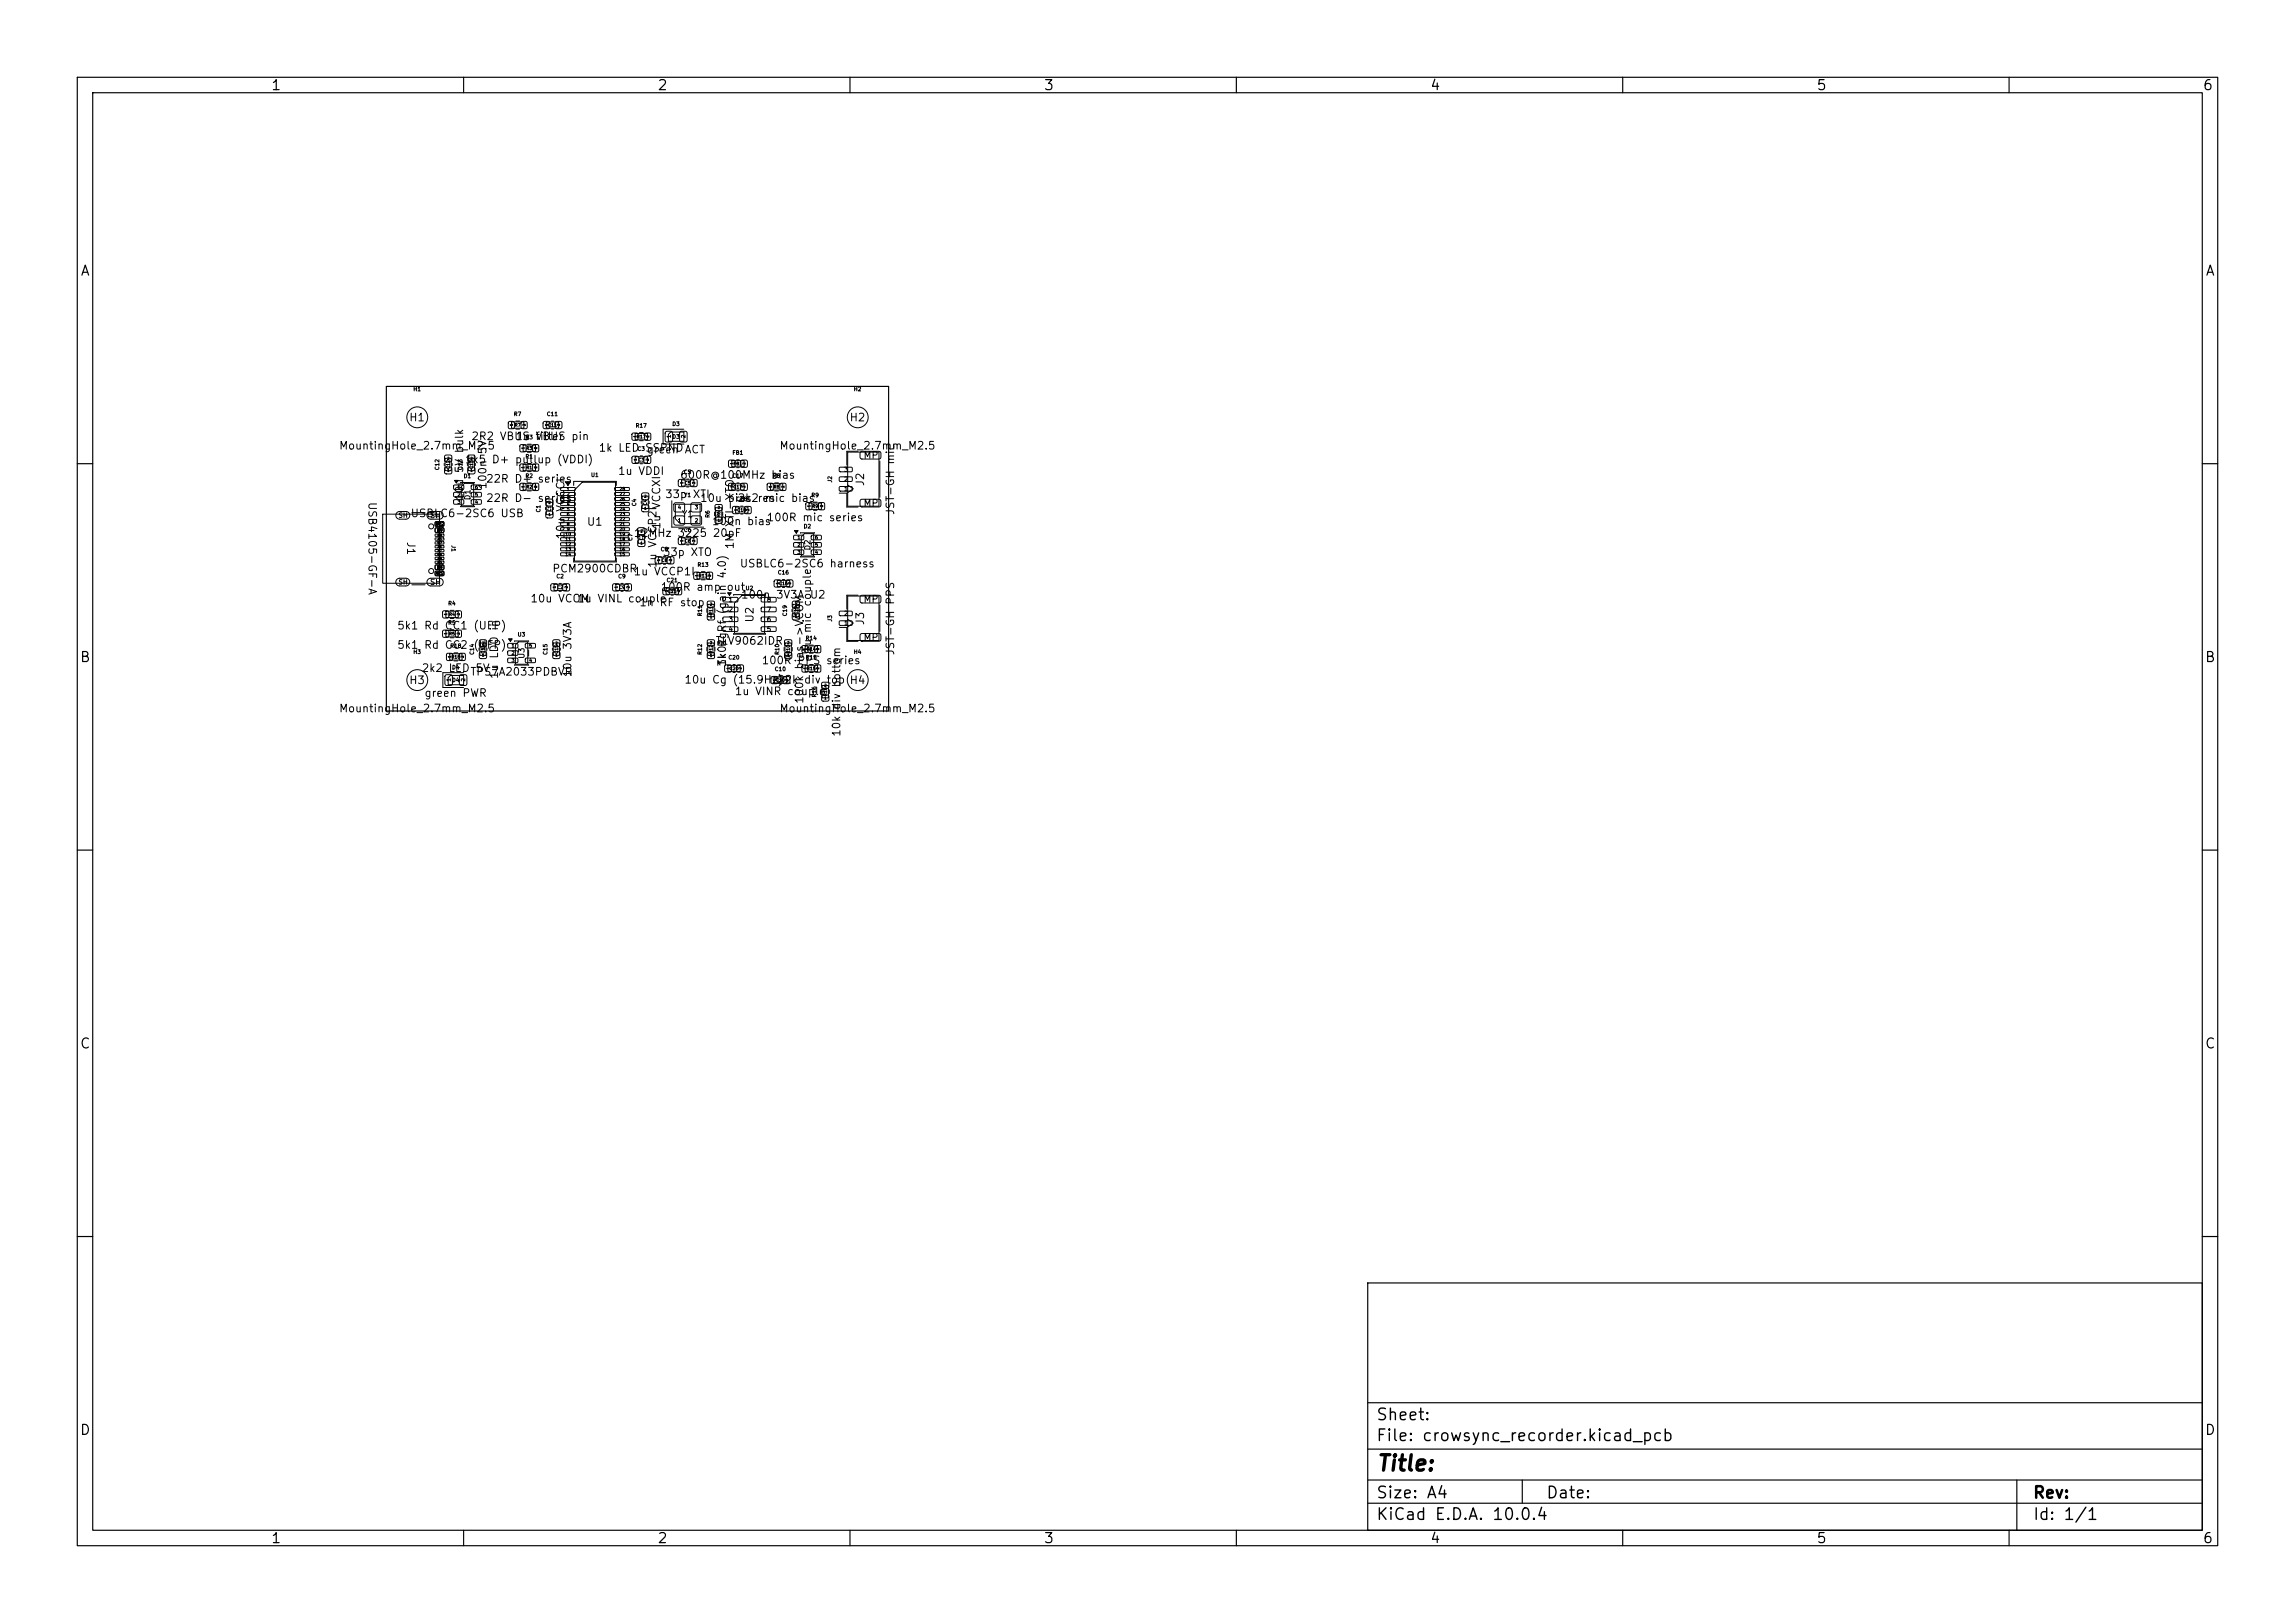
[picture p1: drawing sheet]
<svg xmlns="http://www.w3.org/2000/svg" width="297mm" height="210mm" viewBox="0 0 297 210" stroke-linecap="round" stroke-linejoin="round" font-family="sans-serif">
<defs><g id="words">
<text font-size="2" x="178" y="190.8">Title:</text>
<g font-size="1.5">
<text x="178" y="184.2">Sheet:</text>
<text x="178" y="186.9">File: crowsync_recorder.kicad_pcb</text>
<text x="178" y="197.1">KiCad E.D.A. 10.0.4</text>
<text x="178" y="194.3">Size: A4</text>
<text x="200" y="194.3">Date:</text>
<text x="263" y="194.3">Rev:</text>
<text x="263" y="197.1">Id: 1/1</text>
</g>
<g font-size="1.3">
<text x="35" y="12">1</text>
<text x="85" y="12">2</text>
<text x="135" y="12">3</text>
<text x="185" y="12">4</text>
<text x="235" y="12">5</text>
<text x="285" y="12">6</text>
<text x="10.3" y="36">A</text>
<text x="285.4" y="36">A</text>
<text x="10.3" y="86">B</text>
<text x="285.3" y="86">B</text>
<text x="10.3" y="136">C</text>
<text x="285.3" y="136">C</text>
<text x="10.3" y="186">D</text>
<text x="285.3" y="186">D</text>
<text x="35" y="200">1</text>
<text x="85" y="200">2</text>
<text x="135" y="200">3</text>
<text x="185" y="200">4</text>
<text x="235" y="200">5</text>
<text x="285" y="200">6</text>
</g>
<g font-size="1">
<text x="43.8" y="58.4">MountingHole_2.7mm_M2.5</text>
<text x="52.9" y="54.8">H1</text>
<text x="60.9" y="57.2">2R2 VBUS VBUS pin</text>
<text x="66.6" y="57.2">1u filter</text>
<text x="77.4" y="58.7">1k LED SSPNDACT</text>
<text x="83.6" y="58.9">green</text>
<text x="100.8" y="58.4">MountingHole_2.7mm_M2.5</text>
<text x="109.9" y="54.8">H2</text>
<text x="47.4" y="64.9" transform="rotate(90 47.4 64.9)">USB4105-GF-A</text>
<text x="60.1" y="60.2">1k5 D+ pullup (VDDI)</text>
<text x="60.2" y="64.9" transform="rotate(-90 60.2 64.9)">10u 5V bulk</text>
<text x="62.8" y="65.2">22R D- series</text>
<text x="62.8" y="62.7">22R D+ series</text>
<text x="63.2" y="63.4" transform="rotate(-90 63.2 63.4)">100n 5V</text>
<text x="79.9" y="61.7">1u VDDI</text>
<text x="86" y="64.7">33p XTI</text>
<text x="87.9" y="62.2">600R@100MHz bias</text>
<text x="90.5" y="65.2">10u bias</text>
<text x="95.4" y="65.2">2k2res</text>
<text x="98.9" y="65.2">mic bias</text>
<text x="112.1" y="63" transform="rotate(-90 112.1 63)">J2</text>
<text x="52.4" y="70" transform="rotate(90 52.4 70)">J1</text>
<text x="53.1" y="67.2">USBLC6-2SC6 USB</text>
<text x="73.3" y="69.9" transform="rotate(-90 73.3 69.9)">10u VCCCI</text>
<text x="75.9" y="68.3">U1</text>
<text x="81.9" y="69.7">12MHz 3225 20pF</text>
<text x="85.7" y="68.6" transform="rotate(-90 85.7 68.6)">1u VCCXI</text>
<text x="92.1" y="68.2">100n bias</text>
<text x="95.2" y="71.1" transform="rotate(-90 95.2 71.1)">1M XTI-XTO</text>
<text x="99.1" y="67.7">100R mic series</text>
<text x="116" y="66.7" transform="rotate(-90 116 66.7)">JST-GH mic</text>
<text x="71.4" y="74.3">PCM2900CDBR</text>
<text x="81.9" y="74.7">1u VCCP1I</text>
<text x="85.2" y="73.6" transform="rotate(-90 85.2 73.6)">1u VCCP2I</text>
<text x="85.4" y="76.7">100R amp out</text>
<text x="85.7" y="72.2">33p XTO</text>
<text x="95.7" y="73.7">USBLC6-2SC6 harness</text>
<text x="95.8" y="77.7">100n 3V3A U2</text>
<text x="51.3" y="81.7">5k1 Rd CC1 (UFP)</text>
<text x="68.6" y="78.2">10u VCOM</text>
<text x="74.6" y="78.2">1u VINL couple</text>
<text x="82.7" y="78.7">1n RF stop</text>
<text x="92.5" y="83.7">TLV9062IDR</text>
<text x="97.8" y="80.6" transform="rotate(-90 97.8 80.6)">U2</text>
<text x="112.1" y="81" transform="rotate(-90 112.1 81)">J3</text>
<text x="51.3" y="84.2">5k1 Rd CC2 (UFP)</text>
<text x="52.9" y="88.8">H3</text>
<text x="54.5" y="87.2">2k2 LED 5V</text>
<text x="60.8" y="87.7">TPS7A2033PDBVR</text>
<text x="64.7" y="87.9" transform="rotate(-90 64.7 87.9)">1u LDO in</text>
<text x="74.2" y="87.7" transform="rotate(-90 74.2 87.7)">10u 3V3A</text>
<text x="88.5" y="88.7">10u Cg (15.9Hz)</text>
<text x="94.2" y="86.3" transform="rotate(-90 94.2 86.3)">1k RgRf (gain 4.0)</text>
<text x="94.2" y="86.3" transform="rotate(-90 94.2 86.3)">3k01</text>
<text x="98.5" y="86.2">100R PPS series</text>
<text x="100.5" y="88.7">22k div top H4</text>
<text x="105.2" y="84.6" transform="rotate(-90 105.2 84.6)">1u mic couple</text>
<text x="116" y="84.9" transform="rotate(-90 116 84.9)">JST-GH PPS</text>
<text x="43.8" y="92.4">MountingHole_2.7mm_M2.5</text>
<text x="54.9" y="90.4">green PWR</text>
<text x="95" y="90.2">1u VINR couple</text>
<text x="100.8" y="92.4">MountingHole_2.7mm_M2.5</text>
<text x="104.2" y="91.1" transform="rotate(-90 104.2 91.1)">100k bias-&gt;VCOM</text>
<text x="109" y="95.4" transform="rotate(-90 109 95.4)">10k</text>
<text x="109" y="91.9" transform="rotate(-90 109 91.9)">div bottom</text>
</g>
<g font-size=".9">
<text x="111.7" y="59.6">MP</text>
<text x="111.7" y="65.8">MP</text>
<text x="111.7" y="83.2">MP</text>
<text x="111.7" y="78.2">MP</text>
</g>
<text font-size=".8" x="88.2" y="67.1">Y1</text>
<g font-size=".7">
<text x="61.1" y="64.8" transform="rotate(-90 61.1 64.8)">D1</text>
<text x="55.6" y="67.2">SH</text>
<text x="105.1" y="71.3" transform="rotate(-90 105.1 71.3)">D2</text>
<text x="55.6" y="75.9">SH</text>
<text x="68.1" y="85.3" transform="rotate(-90 68.1 85.3)">U3</text>
</g>
<g font-size=".6">
<text x="109.2" y="63.7">1</text>
<text x="109.2" y="62.4">2</text>
<text x="109.2" y="61.2">3</text>
<text x="51.5" y="67.1">SH</text>
<text x="51.5" y="75.8">SH</text>
<text x="94.2" y="78.1">1</text>
<text x="94.2" y="79.3">2</text>
<text x="94.2" y="80.6">3</text>
<text x="94.2" y="81.9">4</text>
<text x="99.2" y="81.9">5</text>
<text x="99.2" y="80.6">6</text>
<text x="99.2" y="79.3">7</text>
<text x="99.2" y="78.1">8</text>
<text x="109.2" y="81.1">1</text>
<text x="109.2" y="79.8">2</text>
</g>
<g font-size=".5">
<text x="53.4" y="50.7">H1</text>
<text x="66.4" y="54">R7</text>
<text x="70.7" y="54">C11</text>
<text x="110.4" y="50.7">H2</text>
<text x="67.9" y="57">R3</text>
<text x="67.9" y="59.5">R1</text>
<text x="82.2" y="55.5">R17</text>
<text x="82.4" y="58.5">C3</text>
<text x="86.9" y="56.7" transform="rotate(-90 86.9 56.7)">1</text>
<text x="86.9" y="55.2">D3</text>
<text x="86.9" y="56.9">D3</text>
<text x="88.8" y="56.7" transform="rotate(-90 88.8 56.7)">2</text>
<text x="94.7" y="59">FB1</text>
<text x="57" y="60.9" transform="rotate(-90 57 60.9)">C12</text>
<text x="59.9" y="62">D1</text>
<text x="60" y="60.9" transform="rotate(-90 60 60.9)">C13</text>
<text x="67.9" y="62">R2</text>
<text x="76.4" y="61.8">U1</text>
<text x="82.5" y="65.6" transform="rotate(-90 82.5 65.6)">C4</text>
<text x="88.4" y="61.5">C5</text>
<text x="88.5" y="64.4">Y1</text>
<text x="94.7" y="62">C17</text>
<text x="95.2" y="65">C18</text>
<text x="99.9" y="62">R8</text>
<text x="104.9" y="64.5">R9</text>
<text x="107.8" y="62.5" transform="rotate(-90 107.8 62.5)">J2</text>
<text x="58.3" y="70.5" transform="rotate(90 58.3 70.5)">J1</text>
<text x="70.1" y="66.4" transform="rotate(-90 70.1 66.4)">C1</text>
<text x="82" y="70.1" transform="rotate(-90 82 70.1)">C7</text>
<text x="85.4" y="71.5">C8</text>
<text x="87.7" y="67.7">1</text>
<text x="87.7" y="66">4</text>
<text x="88.4" y="69">C6</text>
<text x="89.9" y="67.7">2</text>
<text x="89.9" y="66">3</text>
<text x="92" y="67.1" transform="rotate(-90 92 67.1)">R6</text>
<text x="103.9" y="68.5">D2</text>
<text x="71.9" y="75">C2</text>
<text x="79.9" y="75">C9</text>
<text x="86.2" y="75.5">C21</text>
<text x="90.2" y="73.5">R13</text>
<text x="96.4" y="76.5">U2</text>
<text x="100.6" y="74.5">C16</text>
<text x="57.9" y="78.5">R4</text>
<text x="57.9" y="81">R5</text>
<text x="58.2" y="84">R18</text>
<text x="66.9" y="82.5">U3</text>
<text x="91" y="79.8" transform="rotate(-90 91 79.8)">R11</text>
<text x="102" y="79.8" transform="rotate(-90 102 79.8)">C19</text>
<text x="104.2" y="83">R14</text>
<text x="107.8" y="80.5" transform="rotate(-90 107.8 80.5)">J3</text>
<text x="53.4" y="84.7">H3</text>
<text x="58.4" y="88.2" transform="rotate(-90 58.4 88.2)">1</text>
<text x="58.4" y="86.7">D4</text>
<text x="58.4" y="88.4">D4</text>
<text x="60.3" y="88.2" transform="rotate(-90 60.3 88.2)">2</text>
<text x="61.5" y="84.8" transform="rotate(-90 61.5 84.8)">C14</text>
<text x="71" y="84.8" transform="rotate(-90 71 84.8)">C15</text>
<text x="91" y="84.8" transform="rotate(-90 91 84.8)">R12</text>
<text x="94.2" y="85.5">C20</text>
<text x="100.2" y="87">C10</text>
<text x="101" y="84.8" transform="rotate(-90 101 84.8)">R10</text>
<text x="104.2" y="85.5">R15</text>
<text x="110.4" y="84.7">H4</text>
<text x="105.8" y="90.3" transform="rotate(-90 105.8 90.3)">R16</text>
</g>
<g font-size=".4">
<text x="66.6" y="55.3">R7</text>
<text x="68.1" y="58.3">R3</text>
<text x="70.9" y="55.3">C11</text>
<text x="82.4" y="56.8">R17</text>
<text x="82.6" y="59.8">C3</text>
<text x="58.3" y="60.7" transform="rotate(-90 58.3 60.7)">C12</text>
<text x="59.1" y="63.4">1</text>
<text x="59.1" y="64.3">2</text>
<text x="59.1" y="65.3">3</text>
<text x="61.3" y="60.7" transform="rotate(-90 61.3 60.7)">C13</text>
<text x="61.4" y="65.3">4</text>
<text x="61.4" y="64.3">5</text>
<text x="61.4" y="63.4">6</text>
<text x="68.1" y="63.3">R2</text>
<text x="68.1" y="60.8">R1</text>
<text x="73.3" y="63.6">1</text>
<text x="73.3" y="64.2">2</text>
<text x="73.3" y="64.9">3</text>
<text x="73.3" y="65.5">4</text>
<text x="80.1" y="65.5">25</text>
<text x="80.1" y="64.9">26</text>
<text x="80.1" y="64.2">27</text>
<text x="80.1" y="63.6">28</text>
<text x="83.8" y="65.4" transform="rotate(-90 83.8 65.4)">C4</text>
<text x="88.6" y="62.8">C5</text>
<text x="94.9" y="63.3">C17</text>
<text x="94.9" y="60.3">FB1</text>
<text x="100.1" y="63.3">R8</text>
<text x="105.1" y="65.8">R9</text>
<text x="56.3" y="68.1">B12</text>
<text x="56.5" y="68.9">B9</text>
<text x="56.5" y="68.1">A1</text>
<text x="56.5" y="68.9">A4</text>
<text x="71.4" y="66.2" transform="rotate(-90 71.4 66.2)">C1</text>
<text x="73.1" y="69.4">10</text>
<text x="73.1" y="70.1">11</text>
<text x="73.1" y="70.7">12</text>
<text x="73.1" y="71.4">13</text>
<text x="73.3" y="66.2">5</text>
<text x="73.3" y="66.8">6</text>
<text x="73.3" y="67.5">7</text>
<text x="73.3" y="68.1">8</text>
<text x="73.3" y="68.8">9</text>
<text x="80.1" y="71.4">16</text>
<text x="80.1" y="70.7">17</text>
<text x="80.1" y="70.1">18</text>
<text x="80.1" y="69.4">19</text>
<text x="80.1" y="68.8">20</text>
<text x="80.1" y="68.1">21</text>
<text x="80.1" y="67.5">22</text>
<text x="80.1" y="66.8">23</text>
<text x="80.1" y="66.2">24</text>
<text x="83.3" y="69.9" transform="rotate(-90 83.3 69.9)">C7</text>
<text x="88.6" y="70.3">C6</text>
<text x="93.3" y="66.9" transform="rotate(-90 93.3 66.9)">R6</text>
<text x="95.4" y="66.3">C18</text>
<text x="103.1" y="69.9">1</text>
<text x="103.1" y="70.8">2</text>
<text x="103.1" y="71.8">3</text>
<text x="105.4" y="71.8">4</text>
<text x="105.4" y="70.8">5</text>
<text x="105.4" y="69.9">6</text>
<text x="56.3" y="74.5">A12</text>
<text x="56.5" y="74.5">B1</text>
<text x="56.5" y="73.7">B4</text>
<text x="56.5" y="73.7">A9</text>
<text x="72.1" y="76.3">C2</text>
<text x="73.1" y="72">14</text>
<text x="80.1" y="76.3">C9</text>
<text x="80.1" y="72">15</text>
<text x="85.6" y="72.8">C8</text>
<text x="86.4" y="76.8">C21</text>
<text x="90.4" y="74.8">R13</text>
<text x="100.8" y="75.8">C16</text>
<text x="58.1" y="79.8">R4</text>
<text x="58.1" y="82.3">R5</text>
<text x="66.1" y="83.9">1</text>
<text x="68.4" y="83.9">5</text>
<text x="92.3" y="79.6" transform="rotate(-90 92.3 79.6)">R11</text>
<text x="103.3" y="79.6" transform="rotate(-90 103.3 79.6)">C19</text>
<text x="58.4" y="85.3">R18</text>
<text x="62.8" y="84.6" transform="rotate(-90 62.8 84.6)">C14</text>
<text x="66.1" y="84.8">2</text>
<text x="66.1" y="85.8">3</text>
<text x="68.4" y="85.8">4</text>
<text x="72.3" y="84.6" transform="rotate(-90 72.3 84.6)">C15</text>
<text x="92.3" y="84.6" transform="rotate(-90 92.3 84.6)">R12</text>
<text x="94.4" y="86.8">C20</text>
<text x="100.4" y="88.3">C10</text>
<text x="102.3" y="84.6" transform="rotate(-90 102.3 84.6)">R10</text>
<text x="104.4" y="84.3">R14</text>
<text x="104.4" y="86.8">R15</text>
<text x="107.1" y="90.1" transform="rotate(-90 107.1 90.1)">R16</text>
</g>
<g font-size=".3">
<text x="57.8" y="59.6">2</text>
<text x="60.8" y="59.6">2</text>
<text x="66.4" y="55.2" transform="rotate(-90 66.4 55.2)">1</text>
<text x="67.9" y="58.2" transform="rotate(-90 67.9 58.2)">1</text>
<text x="68.1" y="55.2" transform="rotate(-90 68.1 55.2)">2</text>
<text x="69.6" y="58.2" transform="rotate(-90 69.6 58.2)">2</text>
<text x="71" y="55.2" transform="rotate(-90 71 55.2)">1</text>
<text x="72.5" y="55.2" transform="rotate(-90 72.5 55.2)">2</text>
<text x="82.4" y="56.7" transform="rotate(-90 82.4 56.7)">1</text>
<text x="82.5" y="59.7" transform="rotate(-90 82.5 59.7)">1</text>
<text x="84" y="59.7" transform="rotate(-90 84 59.7)">2</text>
<text x="84.1" y="56.7" transform="rotate(-90 84.1 56.7)">2</text>
<text x="57.8" y="61.1">1</text>
<text x="60.8" y="61.1">1</text>
<text x="67.9" y="63.2" transform="rotate(-90 67.9 63.2)">1</text>
<text x="67.9" y="60.7" transform="rotate(-90 67.9 60.7)">1</text>
<text x="69.6" y="63.2" transform="rotate(-90 69.6 63.2)">2</text>
<text x="69.6" y="60.7" transform="rotate(-90 69.6 60.7)">2</text>
<text x="70.9" y="65.3">2</text>
<text x="83.3" y="64.5">2</text>
<text x="88.5" y="62.7" transform="rotate(-90 88.5 62.7)">1</text>
<text x="90" y="62.7" transform="rotate(-90 90 62.7)">2</text>
<text x="92.8" y="65.9">2</text>
<text x="95" y="60.2" transform="rotate(-90 95 60.2)">1</text>
<text x="95" y="63.2" transform="rotate(-90 95 63.2)">1</text>
<text x="96.5" y="63.2" transform="rotate(-90 96.5 63.2)">2</text>
<text x="96.5" y="60.2" transform="rotate(-90 96.5 60.2)">2</text>
<text x="99.9" y="63.2" transform="rotate(-90 99.9 63.2)">1</text>
<text x="101.6" y="63.2" transform="rotate(-90 101.6 63.2)">2</text>
<text x="104.9" y="65.7" transform="rotate(-90 104.9 65.7)">1</text>
<text x="106.6" y="65.7" transform="rotate(-90 106.6 65.7)">2</text>
<text x="56.6" y="72">B6</text>
<text x="56.6" y="70.5">B7</text>
<text x="56.6" y="69.5">B8</text>
<text x="56.6" y="70">A5</text>
<text x="56.6" y="71">A6</text>
<text x="56.6" y="71.5">A7</text>
<text x="70.9" y="66.8">1</text>
<text x="82.8" y="70.5">1</text>
<text x="82.8" y="69">2</text>
<text x="83.3" y="66">1</text>
<text x="88.5" y="70.2" transform="rotate(-90 88.5 70.2)">1</text>
<text x="90" y="70.2" transform="rotate(-90 90 70.2)">2</text>
<text x="92.8" y="67.6">1</text>
<text x="95.5" y="66.2" transform="rotate(-90 95.5 66.2)">1</text>
<text x="97" y="66.2" transform="rotate(-90 97 66.2)">2</text>
<text x="56.6" y="73">B5</text>
<text x="56.6" y="72.5">A8</text>
<text x="72" y="76.2" transform="rotate(-90 72 76.2)">1</text>
<text x="73.5" y="76.2" transform="rotate(-90 73.5 76.2)">2</text>
<text x="80" y="76.2" transform="rotate(-90 80 76.2)">1</text>
<text x="81.5" y="76.2" transform="rotate(-90 81.5 76.2)">2</text>
<text x="85.5" y="72.7" transform="rotate(-90 85.5 72.7)">1</text>
<text x="86.5" y="76.7" transform="rotate(-90 86.5 76.7)">1</text>
<text x="87" y="72.7" transform="rotate(-90 87 72.7)">2</text>
<text x="88" y="76.7" transform="rotate(-90 88 76.7)">2</text>
<text x="90.4" y="74.7" transform="rotate(-90 90.4 74.7)">1</text>
<text x="92.1" y="74.7" transform="rotate(-90 92.1 74.7)">2</text>
<text x="100.9" y="75.7" transform="rotate(-90 100.9 75.7)">1</text>
<text x="102.4" y="75.7" transform="rotate(-90 102.4 75.7)">2</text>
<text x="57.9" y="82.2" transform="rotate(-90 57.9 82.2)">1</text>
<text x="57.9" y="79.7" transform="rotate(-90 57.9 79.7)">1</text>
<text x="59.6" y="82.2" transform="rotate(-90 59.6 82.2)">2</text>
<text x="59.6" y="79.7" transform="rotate(-90 59.6 79.7)">2</text>
<text x="62.3" y="83.5">2</text>
<text x="71.8" y="83.5">2</text>
<text x="91.8" y="83.4">2</text>
<text x="91.8" y="80.1">1</text>
<text x="91.8" y="78.4">2</text>
<text x="101.8" y="83.4">2</text>
<text x="102.8" y="80">1</text>
<text x="102.8" y="78.5">2</text>
<text x="58.4" y="85.2" transform="rotate(-90 58.4 85.2)">1</text>
<text x="60.1" y="85.2" transform="rotate(-90 60.1 85.2)">2</text>
<text x="62.3" y="85">1</text>
<text x="71.8" y="85">1</text>
<text x="91.8" y="85.1">1</text>
<text x="94.5" y="86.7" transform="rotate(-90 94.5 86.7)">1</text>
<text x="96" y="86.7" transform="rotate(-90 96 86.7)">2</text>
<text x="100.5" y="88.2" transform="rotate(-90 100.5 88.2)">1</text>
<text x="101.8" y="85.1">1</text>
<text x="102" y="88.2" transform="rotate(-90 102 88.2)">2</text>
<text x="104.4" y="86.7" transform="rotate(-90 104.4 86.7)">1</text>
<text x="104.4" y="84.2" transform="rotate(-90 104.4 84.2)">1</text>
<text x="106.1" y="86.7" transform="rotate(-90 106.1 86.7)">2</text>
<text x="106.1" y="84.2" transform="rotate(-90 106.1 84.2)">2</text>
<text x="106.6" y="88.9">2</text>
<text x="106.6" y="90.6">1</text>
</g>
</g></defs>
<g fill="none" stroke="#000" stroke-width=".15">
<path d="M10 10h277v190h-277zM12 12h273v186h-273zM60 10v2M110 10v2M160 10v2M210 10v2M260 10v2M50 50h65v42h-65zM10 60h2M285 60h2M10 110h2M285 110h2"/>
<path d="M10 160h2M177 166h108v32h-108zM285 160h2M60 198v2M110 198v2M160 198v2M177 194.5h108M177 191.5h108M177 187.5h108M177 181.5h108M197 191.5v3M210 198v2"/>
<path d="M260 198v2M261 191.5v6.5"/>
</g>
<g fill="none" stroke="#000" stroke-width=".13">
<path d="M57.5 60v.2M57.6 58.9h.1h.7l.1 .2-.1 .6-.1 .1-.7-.1-.1-.1zM57.6 59.3h.8v1.6h-.8zM58.5 60v.2M60.5 60v.2M60.6 58.9h.1h.7l.1 .2-.1 .6-.1 .1-.7-.1-.1-.1zM60.6 59.3h.8v1.6h-.8zM61.5 60v.2M65.8 54.6h.7v.8h-.7zM66.2 54.6h1.6v.8h-1.6zM66.8 54.5h.4M66.8 55.5h.4"/>
<path d="M67.3 57.6h.7v.8h-.7zM67.5 54.6h.7v.8h-.7zM67.7 57.6h1.6v.8h-1.6zM68.3 57.5h.4M68.3 58.5h.4M68.3 60h.4M69 57.6h.7v.8h-.7zM70.3 54.6l.2-.1 .6 .1 .1 .1-.1 .7-.1 .1-.7-.1v-.1zM70.7 54.6h1.6v.8h-1.6zM71.4 54.5h.2M71.4 55.5h.2M71.9 54.6l.1-.1 .7 .1v.1v.7l-.2 .1-.6-.1-.1-.1z"/>
<path d="M81.8 56.1h.7v.8h-.7zM81.8 59.1l.2-.1 .6 .1 .1 .2-.1 .6-.2 .1-.6-.1v-.2zM82.2 59.1h1.6v.8h-1.6zM82.2 56.1h1.6v.8h-1.6zM82.8 56h.4M82.8 57h.4M82.9 59h.2M83.4 59.1l.1-.1 .7 .1v.2v.6l-.2 .1-.6-.1-.1-.2zM83.5 56.1h.7v.8h-.7zM86.1 55.9l.7-.1 .2 .2 .1 1-.2 .2h-.6l-.2-.2zM86.5 56.2l.3-.3h1.7v1.2h-2zM88 55.9l.7-.1 .2 .2v1l-.1 .2h-.6l-.2-.2z"/>
<path d="M88.5 55.5h-2.7v2h2.7M94.3 59.6h.8v.8h-.8zM94.7 59.6h1.6v.8h-1.6zM95.3 59.5h.4M95.9 59.6h.8v.8h-.8zM109.7 58.5h4v7h-4zM111 58.4h-1.4v1.8M111.4 58.5l.1-.1h2.3l.2 .3v.5l-.2 .2h-2.3l-.2-.2zM113.9 59.7v4.6M49.5 66.5h7.4v9h-7.4zM51.4 66.3l.3-.1h.8a.5 .5 0 0 1 .5 .5 .5 .5 0 0 1-.5 .5h-.8a.5 .5 0 0 1-.4-.3 .5 .5 0 0 1 .1-.6zM51.4 75l.3-.2h.8a.5 .5 0 0 1 .5 .5 .5 .5 0 0 1-.5 .5h-.8a.5 .5 0 0 1-.4-.3 .5 .5 0 0 1 .1-.5z"/>
<path d="M53.3 66.3h1.7M53.3 75.7h1.7M55.4 66.3l.3-.1h1.2a.5 .5 0 0 1 .5 .5 .5 .5 0 0 1-.5 .5h-1.1a.5 .5 0 0 1-.5-.3 .5 .5 0 0 1 .1-.6zM55.4 75l.3-.2h1.2a.5 .5 0 0 1 .5 .5 .5 .5 0 0 1-.5 .5h-1.1a.5 .5 0 0 1-.5-.3 .5 .5 0 0 1 .1-.5zM56.3 69.6h1.1l.1 .2-.1 .1h-1zM56.3 70.6h1.1l.1 .2-.1 .1h-1zM56.3 71.1h1.1l.1 .2-.1 .1h-1zM56.3 72.1h1.1l.1 .2-.1 .1h-1zM56.3 72.6h1.1l.1 .2-.1 .1h-1zM56.3 71.6h1.1l.1 .2-.1 .1h-1zM56.3 70.1h1.1l.1 .2-.1 .1h-1zM56.3 69.1h1.1l.1 .2-.1 .1h-1z"/>
<path d="M56.3 67.5h1.1l.1 .2-.1 .3-.1 .1h-.9l-.1-.1zM56.3 68.3h1.1l.1 .1-.1 .4-.1 .1h-.9l-.1-.2zM56.3 73.1h1.1l.1 .2-.1 .3-.1 .1h-.9l-.1-.1zM56.3 73.9h1.1l.1 .1-.1 .4-.1 .1h-.9l-.1-.1zM57.3 79.1h.7v.8h-.7zM57.6 60.5l.1-.1 .7 .1 .1 .2-.1 .6h-.1h-.7l-.1-.2zM57.7 79.1h1.6v.8h-1.6zM58.3 79h.4M58.7 62.8h1.2l.1 .1v.4h-.1h-1.1l-.1-.1zM58.7 63.7h1.2l.1 .2v.3l-.1 .1h-1.1l-.1-.2zM58.7 64.7h1.2l.1 .1v.4l-.1 .1-1.1-.1-.1-.1zM58.8 62.2h.5l-.3 .3z"/>
<path d="M59 79.1h.7v.8h-.7zM59.6 62.5h1.8M59.6 65.5h1.8M60.1 62.6h1.2v2.8h-1.6v-2.4zM60.6 60.5l.1-.1 .7 .1 .1 .2-.1 .6h-.1h-.7l-.1-.2zM61 64.7h1.2l.1 .1v.4l-.2 .1-1-.1-.1-.1zM61 63.7h1.2l.1 .2v.3l-.2 .1h-1l-.1-.2zM61 62.8h1.2l.1 .1v.4h-.2h-1l-.1-.1zM67.3 62.6h.7v.8h-.7zM67.3 60.1h.7v.8h-.7zM67.7 62.6h1.6v.8h-1.6zM67.7 60.1h1.6v.8h-1.6z"/>
<path d="M68.3 62.5h.4M68.3 63.5h.4M68.3 61h.4M69 62.6h.7v.8h-.7zM69 60.1h.7v.8h-.7zM70.6 65.7v.2M70.7 66.2l.1-.1 .7 .1 .1 .1-.1 .7h-.1h-.7l-.1-.2zM70.7 64.6h.1h.7l.1 .2-.1 .6-.1 .1-.7-.1-.1-.1zM70.7 65h.8v1.6h-.8zM71.3 75.6l.2-.1 .6 .1 .1 .1-.1 .7-.1 .1-.7-.1v-.1zM71.6 65.7v.2M71.7 75.6h1.6v.8h-1.6z"/>
<path d="M72.4 75.5h.2M72.4 76.5h.2M72.6 63.1h1.8v.3v.1h-1.7l-.1-.1zM72.6 63.8l1.8-.1v.1v.2v.1h-1.7l-.1-.1zM72.6 64.4h1.8v.3v.1h-1.7l-.1-.1zM72.6 65.1l1.8-.1v.1v.2v.1h-1.7l-.1-.1zM72.6 65.7h1.8v.3v.1h-1.7l-.1-.1zM72.6 66.4l1.8-.1v.1v.2v.1h-1.7l-.1-.1zM72.6 67h1.8v.3v.1h-1.7l-.1-.1zM72.6 67.7l1.8-.1v.1v.2v.1h-1.7l-.1-.1zM72.6 68.3h1.8v.3v.1h-1.7l-.1-.1zM72.6 69l1.8-.1v.1v.2v.1h-1.7l-.1-.1z"/>
<path d="M72.6 69.6h1.8v.3v.1h-1.7l-.1-.1zM72.6 70.3l1.8-.1v.1v.2v.1h-1.7l-.1-.1zM72.6 70.9h1.8v.3v.1h-1.7l-.1-.1zM72.6 71.6l1.8-.1v.1v.2v.1h-1.7l-.1-.1zM72.9 75.6l.1-.1 .7 .1v.1v.7l-.2 .1-.6-.1-.1-.1zM73.2 62.3h.6l-.3 .5zM74.2 62.8v-.5h5.6v.5M74.2 72.2v.5h5.6v-.5M75.4 62.4h4.3v10.2h-5.3v-9.2zM79.3 75.6l.2-.1 .6 .1 .1 .1-.1 .7-.1 .1-.7-.1v-.1zM79.6 71.6l1.8-.1v.1v.2v.1h-1.7l-.1-.1zM79.6 70.9h1.8v.3v.1h-1.7l-.1-.1z"/>
<path d="M79.6 70.3l1.8-.1v.1v.2v.1h-1.7l-.1-.1zM79.6 69.6h1.8v.3v.1h-1.7l-.1-.1zM79.6 69l1.8-.1v.1v.2v.1h-1.7l-.1-.1zM79.6 68.3h1.8v.3v.1h-1.7l-.1-.1zM79.6 67.7l1.8-.1v.1v.2v.1h-1.7l-.1-.1zM79.6 67h1.8v.3v.1h-1.7l-.1-.1zM79.6 66.4l1.8-.1v.1v.2v.1h-1.7l-.1-.1zM79.6 65.7h1.8v.3v.1h-1.7l-.1-.1zM79.6 65.1l1.8-.1v.1v.2v.1h-1.7l-.1-.1zM79.6 64.4h1.8v.3v.1h-1.7l-.1-.1zM79.6 63.8l1.8-.1v.1v.2v.1h-1.7l-.1-.1zM79.6 63.1h1.8v.3v.1h-1.7l-.1-.1z"/>
<path d="M79.7 75.6h1.6v.8h-1.6zM80.4 75.5h.2M80.4 76.5h.2M80.9 75.6l.1-.1 .7 .1v.1v.7l-.2 .1-.6-.1-.1-.1zM82.5 69.4v.2M82.6 69.9l.1-.1 .7 .1 .1 .1-.1 .7h-.1h-.7l-.1-.2zM82.6 68.3h.1h.7l.1 .2-.1 .6-.1 .1-.7-.1-.1-.1zM82.6 68.7h.8v1.6h-.8zM82.9 60h.2M83 64.9v.2M83.1 65.4l.2-.1 .6 .1 .1 .2-.1 .6h-.2h-.6l-.1-.2zM83.1 63.8h.2h.6l.1 .2-.1 .6-.2 .1-.6-.1-.1-.2z"/>
<path d="M83.1 64.2h.8v1.6h-.8zM83.5 69.4v.2M84 64.9v.2M84.8 72.1l.2-.1 .6 .1 .1 .2-.1 .6-.2 .1-.6-.1v-.2zM85.2 72.1h1.6v.8h-1.6zM85.8 76.1l.2-.1 .6 .1 .1 .2-.1 .6-.2 .1-.6-.1v-.2zM85.9 72h.2M85.9 73h.2M86.2 76.1h1.6v.8h-1.6zM86.4 72.1l.1-.1 .7 .1v.2v.6l-.2 .1-.6-.1-.1-.2zM86.9 77h.2M86.9 76h.2"/>
<path d="M86.9 64.8v3.4h4.2M87.3 66.8l.1-.1 1.1 .1 .1 .2-.1 .9-.1 .1-1.1-.1-.1-.2zM87.3 65.1l.1-.1 1.1 .1 .1 .2-.1 .9-.1 .1-1.1-.1-.1-.2zM87.4 76.1l.1-.1 .7 .1v.2v.6l-.2 .1-.6-.1-.1-.2zM87.4 65.3h3.2v2.4h-2.6l-.6-.6zM87.8 69.6l.2-.1 .6 .1 .1 .1-.1 .7-.2 .1-.6-.1v-.1zM87.8 62.1l.2-.1 .6 .1 .1 .2-.1 .6-.2 .1-.6-.1v-.2zM88.2 69.6h1.6v.8h-1.6zM88.2 62.1h1.6v.8h-1.6zM88.9 69.5h.2M88.9 70.5h.2M88.9 62h.2"/>
<path d="M88.9 63h.2M89.4 69.6l.1-.1 .7 .1v.1v.7l-.2 .1-.6-.1-.1-.1zM89.4 62.1l.1-.1 .7 .1v.2v.6l-.2 .1-.6-.1-.1-.2zM89.5 66.8l.2-.1 1 .1 .1 .2-.1 .9-.2 .1-1-.1-.1-.2zM89.5 65.1l.2-.1 1 .1 .1 .2-.1 .9-.2 .1-1-.1-.1-.2zM89.8 74.1h.7v.8h-.7zM90.2 74.1h1.6v.8h-1.6zM90.8 74h.4M90.8 75h.4M91.5 78.8v.4M91.5 74.1h.7v.8h-.7zM91.6 79.5h.8v.7h-.8z"/>
<path d="M91.6 77.8h.8v.7h-.8zM91.6 78.2h.8v1.6h-.8zM92.5 66.3v.4M92.5 78.8v.4M92.6 67h.8v.7h-.8zM92.6 65.3h.8v.7h-.8zM92.6 65.7h.8v1.6h-.8zM93.5 66.3v.4M93.6 77.3h1.8l.1 .1v.4l-.1 .1h-1.8l-.1-.2zM93.6 78.6h1.8l.1 .1v.4l-.1 .1h-1.8l-.1-.2zM93.6 79.9l1.8-.1 .1 .2v.3l-.1 .1h-1.8l-.1-.1zM94.2 76.7h.4l-.2 .3z"/>
<path d="M94.3 62.6l.2-.1 .6 .1 .1 .1-.1 .7-.1 .1-.7-.1v-.1zM94.7 62.6h1.6v.8h-1.6zM94.8 65.6l.2-.1 .6 .1 .1 .1-.1 .7-.2 .1-.6-.1v-.1zM94.9 77v-.1h4.2v.1M95.2 65.6h1.6v.8h-1.6zM95.3 60.5h.4M95.4 62.5h.2M95.4 63.5h.2M95.9 65.5h.2M95.9 66.5h.2M95.9 62.6l.2-.1 .6 .1v.1v.7l-.2 .1-.6-.1-.1-.1zM96 77h3v5h-3.9v-4z"/>
<path d="M96.4 65.6l.1-.1 .7 .1v.1v.7l-.2 .1-.6-.1-.1-.1zM98.5 79.9l1.9-.1v.2v.3l-.1 .1h-1.7l-.1-.1zM98.5 78.6h1.9v.1v.4l-.1 .1h-1.7l-.1-.2zM98.5 77.3h1.9v.1v.4l-.1 .1h-1.7l-.1-.2zM99.3 62.6h.7v.8h-.7zM99.7 62.6h1.6v.8h-1.6zM100.2 75.1l.2-.1 .6 .1 .1 .2-.1 .6-.2 .1-.6-.1v-.2zM100.3 62.5h.4M100.3 63.5h.4M100.6 75.1h1.6v.8h-1.6zM101 62.6h.7v.8h-.7zM101.3 75h.2"/>
<path d="M101.3 76h.2M101.8 75.1l.2-.1 .6 .1v.2v.6l-.2 .1-.6-.1-.1-.2zM102.5 78.9v.2M102.6 79.4l.2-.1 .6 .1 .1 .2-.1 .6h-.2h-.6l-.1-.2zM102.6 77.8h.2h.6l.1 .2-.1 .6-.2 .1-.6-.1-.1-.2zM102.6 78.2h.8v1.6h-.8zM102.7 69.3h1.2l.1 .1v.4l-.1 .1-1.1-.1-.1-.1zM102.7 70.2h1.2l.1 .2v.3l-.1 .1h-1.1l-.1-.1zM102.7 71.2h1.2l.1 .1v.4h-.1h-1.1l-.1-.1zM102.8 68.7h.5l-.2 .3zM103.5 78.9v.2M103.6 69h1.8"/>
<path d="M103.6 72h1.8M104.1 69h1.2v3h-1.6v-2.6zM104.3 65.1h.7v.8h-.7zM104.7 65.1h1.6v.8h-1.6zM105 71.2h1.2l.1 .1v.4h-.2h-1l-.1-.1zM105 70.2h1.2l.1 .2v.3l-.2 .1h-1l-.1-.1zM105 69.3h1.2l.1 .1v.4l-.2 .1-1-.1-.1-.1zM105.3 65h.4M105.3 66h.4M106 65.1h.7v.8h-.7zM108.6 63.8h1v1.8h1.4M108.6 79.1h1.6l.1 .1v.4l-.2 .1h-1.4l-.1-.2z"/>
<path d="M108.6 63h1.6l.1 .1v.4l-.2 .1-1.4-.1-.1-.1zM108.6 61.7h1.6l.1 .2v.3l-.2 .1h-1.4l-.1-.2zM108.6 60.5h1.6l.1 .1v.4h-.2h-1.4l-.1-.1zM109.7 77.1h4v5.8h-4zM109.7 62.8l.7 .5-.7 .5M111 77h-1.4v1.8M111.4 77.1l.1-.1h2.3l.2 .3v.6l-.2 .1h-2.3l-.2-.2zM111.4 64.7l.1-.1h2.3l.2 .3v.5l-.2 .2h-2.3l-.2-.3zM113.9 78.3v3.4M57.3 81.6h.7v.8h-.7zM57.6 87.4l.7-.1 .2 .2 .1 1-.2 .2h-.6l-.2-.2zM57.7 81.6h1.6v.8h-1.6z"/>
<path d="M57.8 84.6h.7v.8h-.7zM58.2 84.6h1.6v.8h-1.6zM58.3 80h.4M58.3 81.5h.4M58.3 82.5h.4M58.3 87.4h1.7v1.2h-2v-.9zM58.8 84.5h.4M58.8 85.5h.4M59 81.6h.7v.8h-.7zM59.5 84.6h.7v.8h-.7zM59.5 87.4l.7-.1 .2 .2v1l-.1 .2h-.6l-.2-.2zM60 87h-2.7v2h2.7"/>
<path d="M62 83.9v.2M62.1 84.4l.2-.1 .6 .1 .1 .2-.1 .6h-.2h-.6l-.1-.2zM62.1 82.8h.2h.6l.1 .2-.1 .6-.2 .1-.6-.1-.1-.2zM62.1 83.2h.8v1.6h-.8zM63 83.9v.2M65.7 83.3h1.2l.1 .1v.4h-.1h-1.1l-.1-.1zM65.7 84.2h1.2l.1 .2v.3l-.1 .1h-1.1l-.1-.1zM65.7 85.2h1.2l.1 .1v.4h-.1h-1.1l-.1-.1zM65.8 82.7h.5l-.3 .3zM66.6 83h1.8M66.6 86h1.8M66.7 83.4l.4-.3h1.2v2.9h-1.6z"/>
<path d="M68 85.2h1.2l.1 .1v.4h-.2h-1l-.1-.1zM68 83.3h1.2l.1 .1v.4h-.2h-1l-.1-.1zM68.4 84.1v.8M71.5 83.9v.2M71.6 84.4l.1-.1 .7 .1 .1 .2-.1 .6h-.1h-.7l-.1-.2zM71.6 82.8h.1h.7l.1 .2-.1 .6-.1 .1-.7-.1-.1-.2zM71.6 83.2h.8v1.6h-.8zM72.5 83.9v.2M91.5 83.8v.4M91.6 84.5h.8v.7h-.8zM91.6 82.8h.8v.7h-.8zM91.6 83.2h.8v1.6h-.8z"/>
<path d="M92.5 83.8v.4M93.6 81.1h1.8l.1 .2v.3l-.1 .1h-1.8l-.1-.1zM93.8 86.1l.2-.1 .6 .1 .1 .2-.1 .6-.2 .1-.6-.1v-.2zM94.2 86.1h1.6v.8h-1.6zM94.9 86h.2M94.9 87h.2M94.9 82v.1h4.2v-.1M95.4 86.1l.1-.1 .7 .1v.2v.6l-.2 .1-.6-.1-.1-.2zM98.5 81.1h1.9v.2v.3l-.1 .1h-1.7l-.1-.1zM99.8 87.6l.2-.1 .6 .1 .1 .1-.1 .7-.2 .1-.6-.1v-.1zM100.2 87.6h1.6v.8h-1.6zM100.9 87.5h.2"/>
<path d="M100.9 88.5h.2M101.4 87.6l.1-.1 .7 .1v.1v.7l-.2 .1-.6-.1-.1-.1zM101.5 83.8v.4M101.6 84.5h.8v.7h-.8zM101.6 82.8h.8v.7h-.8zM101.6 83.2h.8v1.6h-.8zM102.5 83.8v.4M103.8 83.6h.7v.8h-.7zM103.8 86.1h.7v.8h-.7zM104.2 83.6h1.6v.8h-1.6zM104.2 86.1h1.6v.8h-1.6zM104.8 87h.4"/>
<path d="M104.8 83.5h.4M104.8 84.5h.4M104.8 86h.4M105.5 83.6h.7v.8h-.7zM105.5 86.1h.7v.8h-.7zM106.3 89.3v.4M106.4 90h.8v.7h-.8zM106.4 88.3h.8v.7h-.8zM106.4 88.7h.8v1.6h-.8zM107.3 89.3v.4M108.6 81.2h1v1.8h1.4M108.6 80.4l1.6-.1 .1 .2v.3l-.2 .1h-1.4l-.1-.1z"/>
<path d="M109.7 80.1l.7 .5-.7 .5M111.4 82h.1h2.3l.2 .2v.6l-.2 .2h-2.3l-.2-.3z"/>
<circle cx="54" cy="54" r="1.35"/>
<circle cx="111" cy="54" r="1.35"/>
<circle cx="55.8" cy="68.1" r=".33"/>
<circle cx="55.8" cy="73.9" r=".33"/>
<circle cx="54" cy="88" r="1.35"/>
<circle cx="111" cy="88" r="1.35"/>
</g>
<path d="M58.8 62.2h.5l-.3 .3zM73.2 62.3h.6l-.3 .5zM94.2 76.7h.4l-.2 .3zM102.8 68.7h.5l-.2 .3zM65.8 82.7h.5l-.3 .3z" fill="#000"/>
<use href="#words"/>
</svg>
